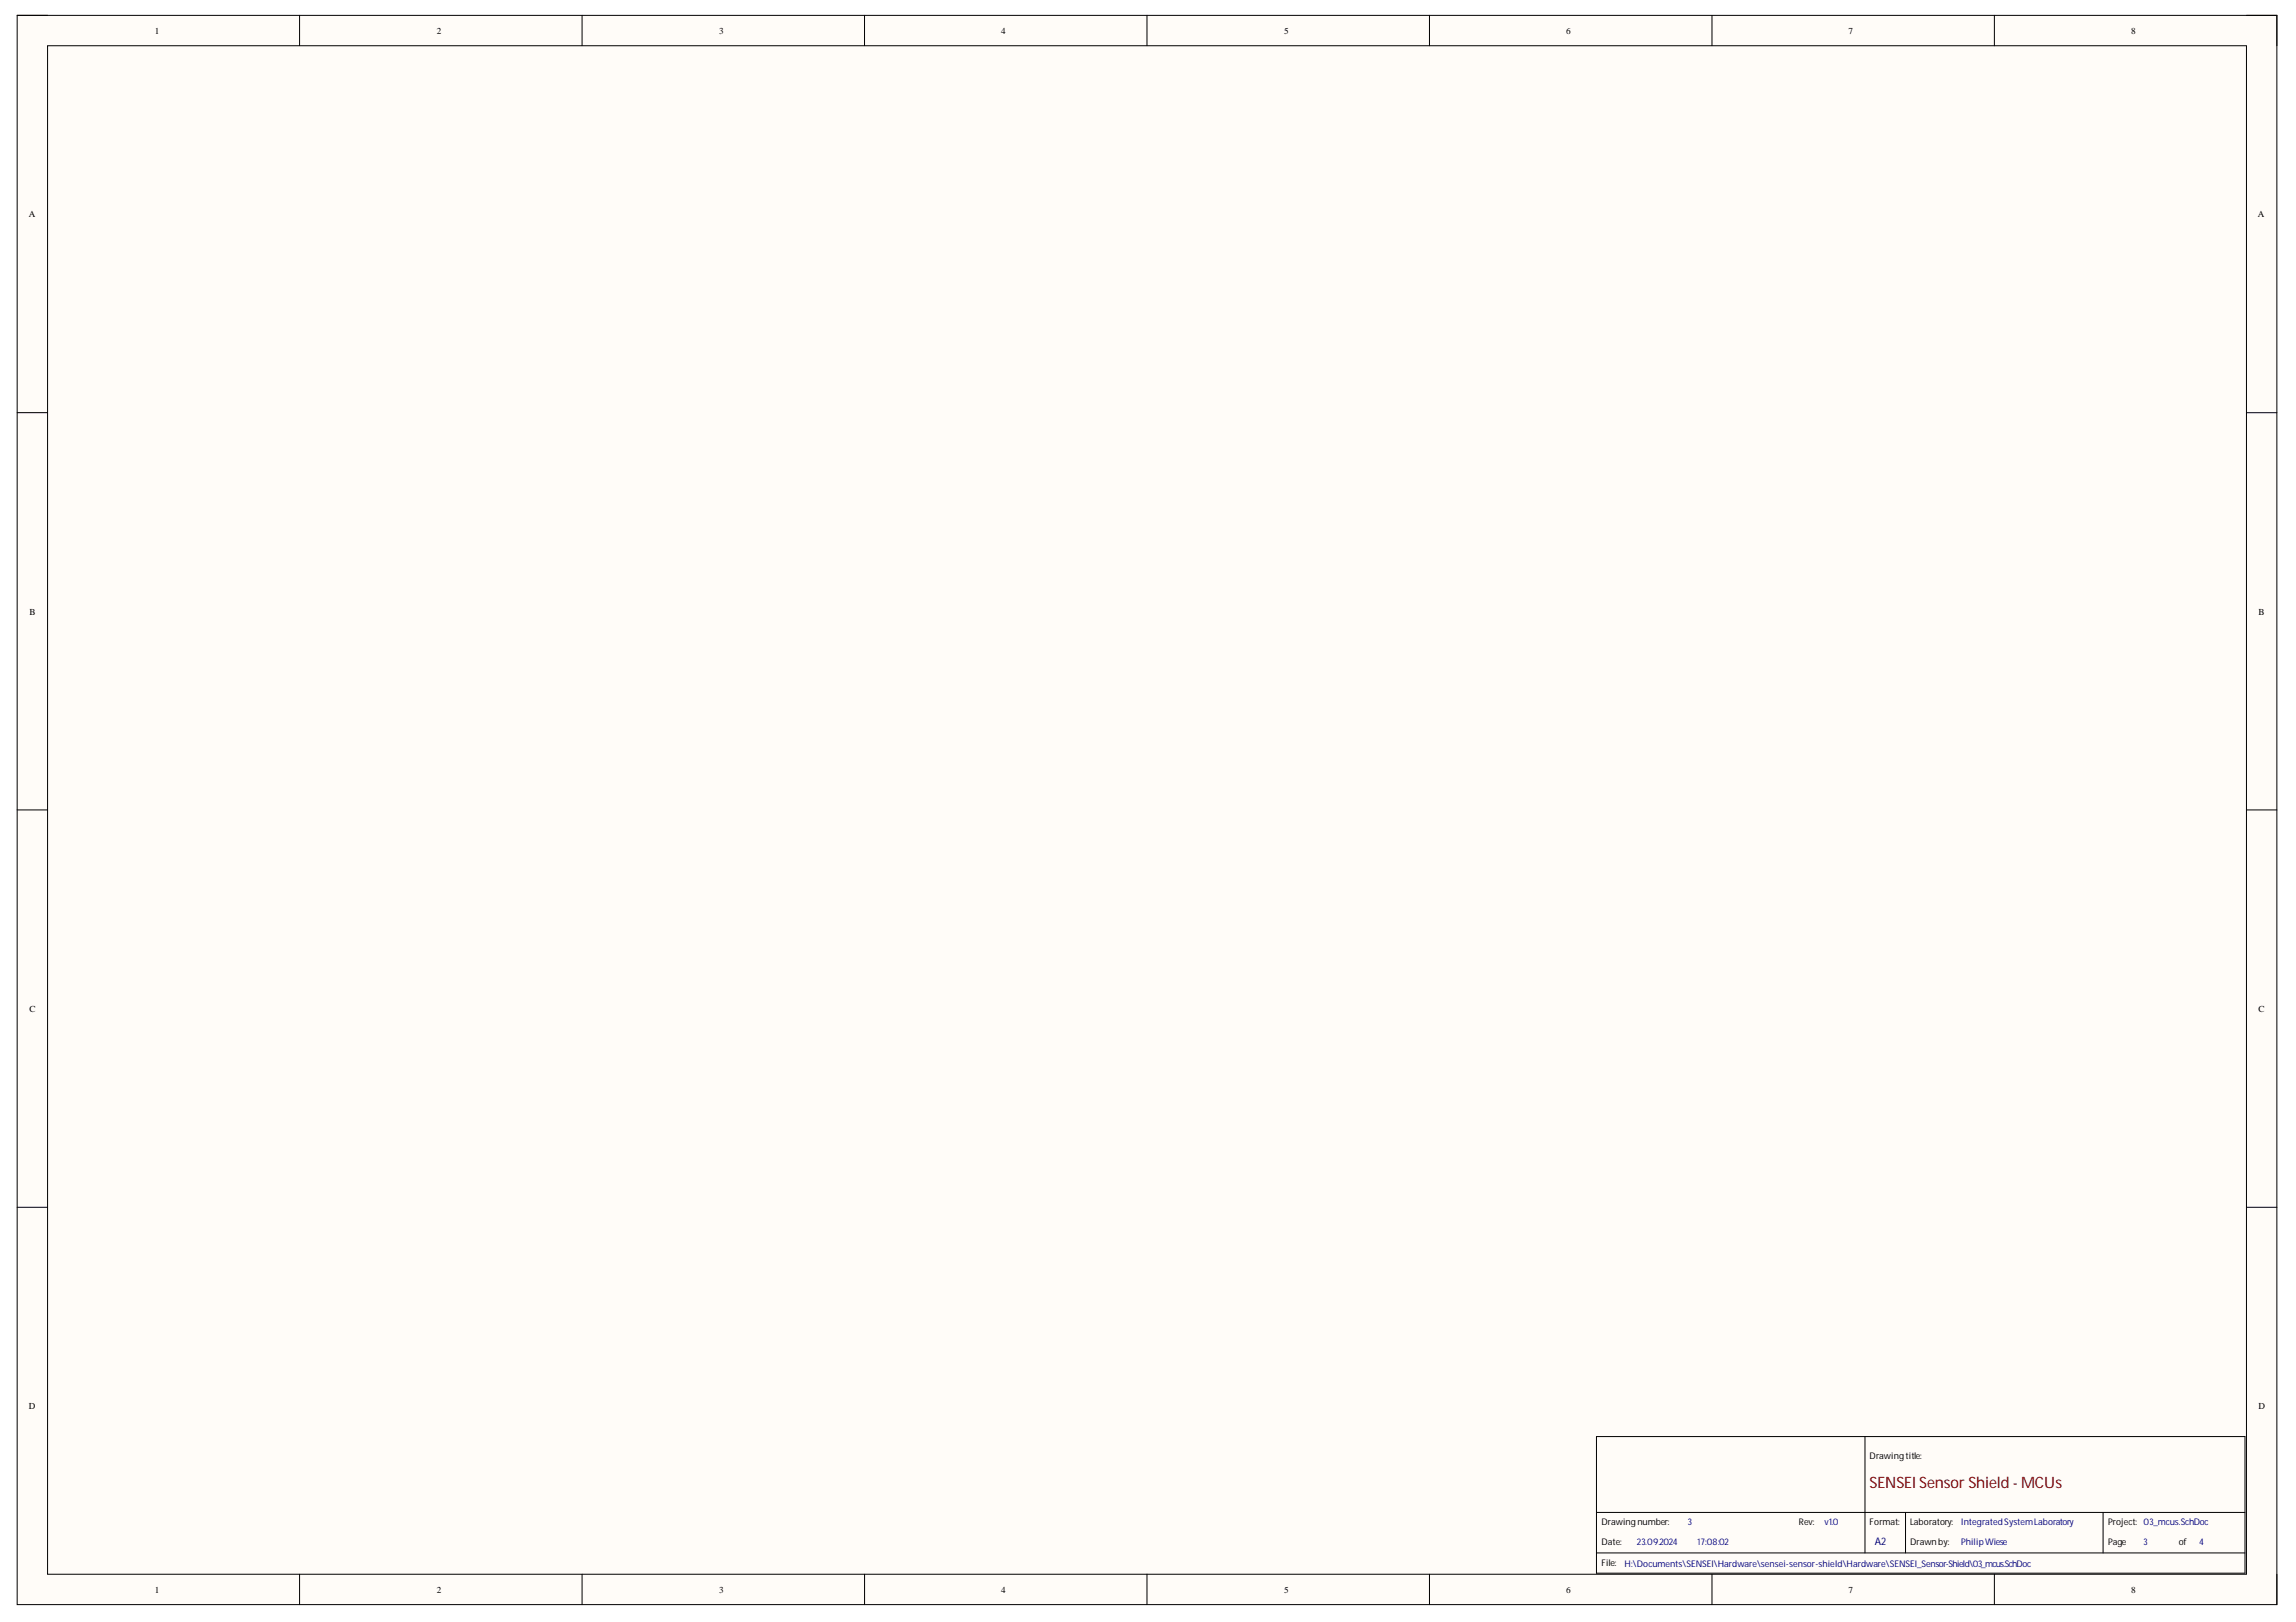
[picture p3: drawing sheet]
<svg xmlns="http://www.w3.org/2000/svg" width="297mm" height="210mm" viewBox="0 0 297 210" stroke-linecap="round" stroke-linejoin="round" font-family="sans-serif">
<defs><g id="words">
<text font-size="2" fill="#800000" x="241.9" y="192.6">SENSEI Sensor Shield - MCUs</text>
<text font-size="1.4" fill="#000080" x="242.5" y="199.9">A2</text>
<g font-size="1.2">
<text x="20.1" y="4.4">1</text>
<text x="56.5" y="4.4">2</text>
<text x="93.1" y="4.4">3</text>
<text x="129.5" y="4.4">4</text>
<text x="166.2" y="4.4">5</text>
<text x="202.6" y="4.4">6</text>
<text x="239.2" y="4.4">7</text>
<text x="275.7" y="4.4">8</text>
<text x="3.7" y="28.1">A</text>
<text x="292.1" y="28.1">A</text>
<text x="3.8" y="79.5">B</text>
<text x="292.2" y="79.5">B</text>
<text x="3.8" y="130.9">C</text>
<text x="292.2" y="130.9">C</text>
<text x="3.7" y="182.3">D</text>
<text x="292.2" y="182.3">D</text>
<text x="241.9" y="188.8">Drawingtitle:</text>
<text x="207.2" y="197.4">Drawingnumber:</text>
<text x="232.7" y="197.4">Rev:</text>
<text x="241.9" y="197.4">Format:</text>
<text x="247.1" y="197.4">Laboratory:</text>
<text x="272.7" y="197.4">Project: 03_mcus.SchDoc</text>
<text x="207.2" y="202.6">File:</text>
<text x="207.2" y="200">Date:</text>
<text x="247.1" y="200">Drawnby:</text>
<text x="272.7" y="200">Page</text>
<text x="281.9" y="200">of</text>
<text x="20.1" y="206.1">1</text>
<text x="56.5" y="206.1">2</text>
<text x="93.1" y="206.1">3</text>
<text x="129.5" y="206.1">4</text>
<text x="166.2" y="206.1">5</text>
<text x="202.6" y="206.1">6</text>
<text x="239.2" y="206.1">7</text>
<text x="275.7" y="206.1">8</text>
</g>
<g font-size="1.2" fill="#000080">
<text x="218.4" y="197.4">3</text>
<text x="236" y="197.4">v1.0</text>
<text x="253.7" y="197.4">IntegratedSystemLaboratory</text>
<text x="210.1" y="202.8">H:\Documents\SENSEI\Hardware\sensei-sensor-shield\Hardware\SENSEI_Sensor-Shield\03_mcus.SchDoc</text>
<text x="211.8" y="200">23.09.2024</text>
<text x="219.6" y="200">17:08:02</text>
<text x="253.7" y="200">PhilipWiese</text>
<text x="277.3" y="200">3</text>
<text x="284.5" y="200">4</text>
</g>
</g></defs>
<path d="M2.2 2h292.4v205.7h-292.4z" fill-rule="evenodd" fill="#fffcf8"/>
<path d="M2.2 2h292.4v205.7h-292.4z" fill="none" stroke="#000" stroke-width=".13"/>
<path d="M6.2 5.9h284.4v197.8h-284.4z" fill-rule="evenodd" fill="#fffcf8"/>
<g fill="none" stroke="#000" stroke-width=".13">
<path d="M2.2 2h3.9M6.2 5.9h284.4v197.8h-284.4zM38.8 2v3.9M75.3 2v3.9M111.8 2v3.9M148.4 2v3.9M184.9 2v3.9M221.5 2v3.9M258 2v3.9M290.6 2h4v3.9M2.2 53.4h3.9M290.6 53.4h4"/>
<path d="M2.2 104.8h3.9M290.6 104.8h4M2.2 156.2h3.9M290.6 156.2h4M206.5 185.9h83.9v17.7h-83.9zM206.5 195.7h83.9M241.3 185.9v15.1M246.5 195.7v5.3M272.1 195.7v5.3M38.8 203.7v4M75.3 203.7v4M111.9 203.7v4"/>
<path d="M148.4 203.7v4M184.9 203.7v4M206.5 201h83.9M221.5 203.7v4M258 203.7v4M294.6 203.7v4"/>
</g>
<use href="#words"/>
</svg>
